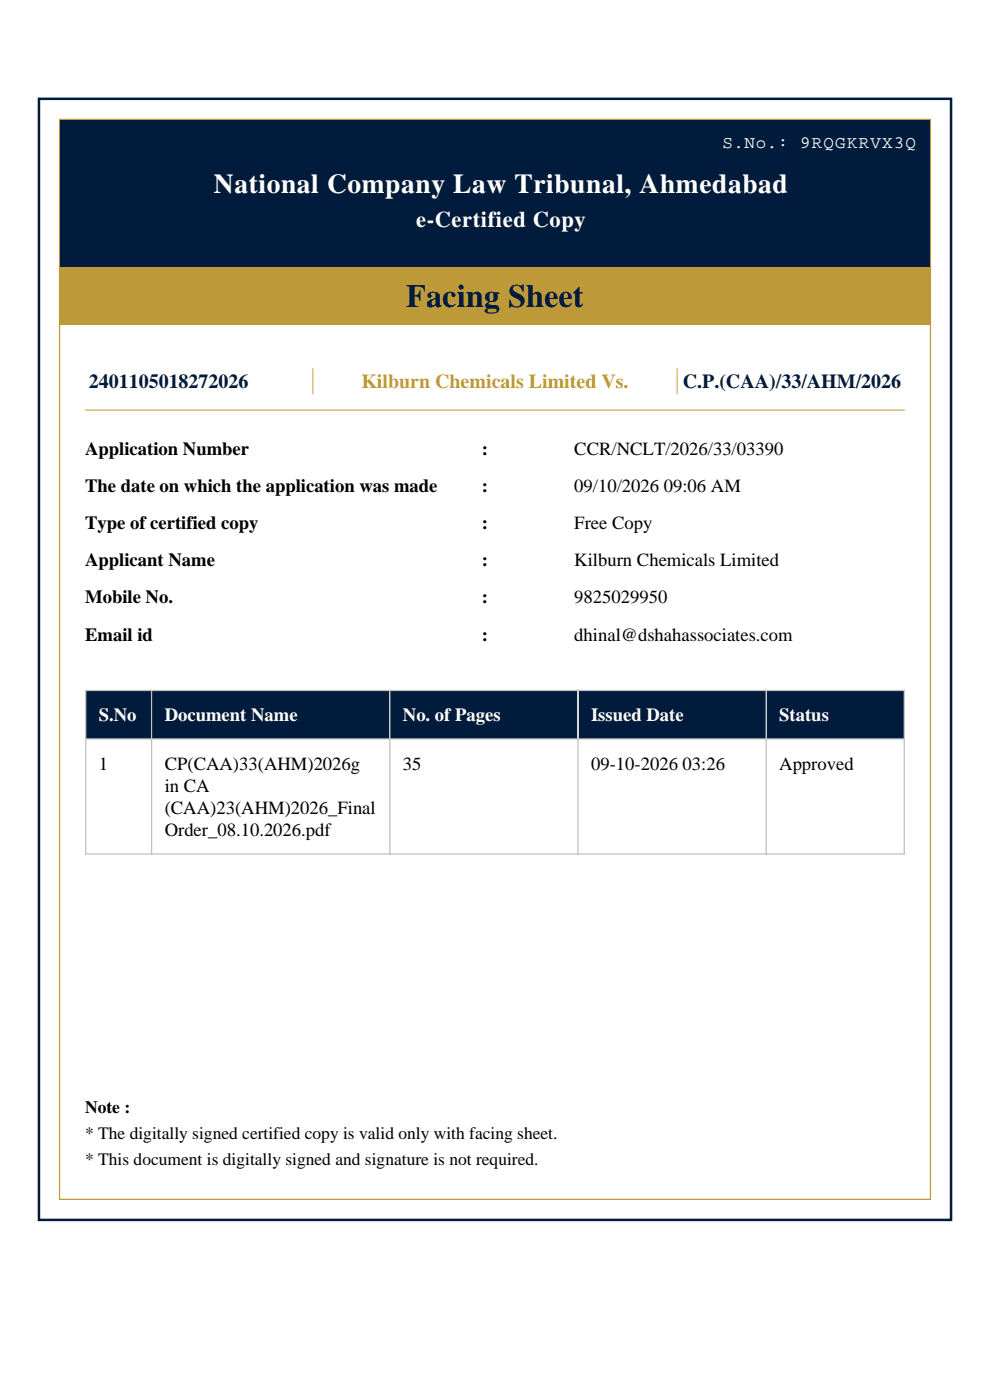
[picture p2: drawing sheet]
<svg xmlns="http://www.w3.org/2000/svg" width="210mm" height="297mm" viewBox="0 0 210 297" stroke-linecap="round" stroke-linejoin="round" font-family="sans-serif">
<defs><g id="words">
<text font-size="6.9" fill="#001b3b" x="86.2" y="65.1">Facing Sheet</text>
<text font-size="5.8" fill="#fff" x="45.4" y="40.9">National Company Law Tribunal, Ahmedabad</text>
<text font-size="4.8" fill="#fff" x="88.3" y="48.2">e-Certified Copy</text>
<g font-size="4.2" fill="#001b3b">
<text x="18.8" y="82.4">2401105018272026</text>
<text x="144.8" y="82.4">C.P.(CAA)/33/AHM/2026</text>
</g>
<text font-size="4.2" fill="#be9937" x="76.7" y="82.4">Kilburn Chemicals Limited Vs.</text>
<g font-size="4">
<text x="18.1" y="96.4">Application Number</text>
<text x="102.2" y="96.4">:</text>
<text x="121.8" y="96.4">CCR/NCLT/2026/33/03390</text>
<text x="18.1" y="104.3">The date on which the application was made</text>
<text x="102.2" y="104.3">:</text>
<text x="121.8" y="104.3">09/10/2026 09:06 AM</text>
<text x="18.1" y="112.2">Type of certified copy</text>
<text x="102.2" y="112.2">:</text>
<text x="121.8" y="112.2">Free Copy</text>
<text x="18.1" y="120.1">Applicant Name</text>
<text x="102.2" y="120.1">:</text>
<text x="121.8" y="120.1">Kilburn Chemicals Limited</text>
<text x="18.1" y="128">Mobile No.</text>
<text x="102.2" y="128">:</text>
<text x="121.8" y="128">9825029950</text>
<text x="18.1" y="135.9">Email id</text>
<text x="102.2" y="135.9">:</text>
<text x="121.8" y="135.9">dhinal@dshahassociates.com</text>
<text x="21" y="163.3">1</text>
<text x="34.9" y="163.3">CP(CAA)33(AHM)2026g</text>
<text x="85.5" y="163.3">35</text>
<text x="125.4" y="163.3">09-10-2026 03:26</text>
<text x="165.3" y="163.3">Approved</text>
<text x="34.9" y="168">in CA</text>
<text x="34.9" y="172.7">(CAA)23(AHM)2026_Final</text>
<text x="34.9" y="177.4">Order_08.10.2026.pdf</text>
</g>
<g font-size="4" fill="#fff">
<text x="21" y="153">S.No</text>
<text x="34.9" y="153">Document Name</text>
<text x="85.5" y="153">No. of Pages</text>
<text x="125.4" y="153">Issued Date</text>
<text x="165.3" y="153">Status</text>
</g>
<text font-size="3.7" fill="#fff" x="153.2" y="31.4">S.No.: 9RQGKRVX3Q</text>
<g font-size="3.7">
<text x="18.1" y="236.2">Note :</text>
<text x="18.1" y="241.6">* The digitally signed certified copy is valid only with facing sheet.</text>
<text x="18.1" y="247.1">* This document is digitally signed and signature is not required.</text>
</g>
</g></defs>
<path d="M8.3 21h193.4v237.8h-193.4z" fill="none" stroke="#001b3b" stroke-width=".53"/>
<path d="M12.6 25.3h184.8v229.1h-184.8z" fill="none" stroke="#be9937" stroke-width=".26"/>
<path d="M12.8 56.4h184.4v12.4h-184.4z" fill="#be9937"/>
<path d="M66.4 78.1v5.6M143.6 78.1v5.6M18.1 87h173.8" fill="none" stroke="#be9937" stroke-width=".26"/>
<path d="M18.3 146.6h13.7v10h-13.7z" fill="#001b3b"/>
<path d="M18.1 146.5h14.2M18.2 146.4v10.5" fill="none" stroke="#c0c0c0" stroke-width=".26"/>
<path d="M32.3 146.6h50.3v10h-50.3z" fill="#001b3b"/>
<path d="M32 146.5h50.8M32.2 146.4v10.5" fill="none" stroke="#c0c0c0" stroke-width=".26"/>
<path d="M82.8 146.6h39.7v10h-39.7z" fill="#001b3b"/>
<path d="M82.6 146.5h40.1M82.7 146.4v10.5" fill="none" stroke="#c0c0c0" stroke-width=".26"/>
<path d="M122.7 146.6h39.7v10h-39.7z" fill="#001b3b"/>
<path d="M122.5 146.5h40.1M122.6 146.4v10.5" fill="none" stroke="#c0c0c0" stroke-width=".26"/>
<path d="M162.6 146.6h29.1v10h-29.1z" fill="#001b3b"/>
<path d="M18.1 156.8h173.8M18.2 156.6v24.7M32.2 156.6v24.7M82.7 156.6v24.7M122.6 156.6v24.7M162.4 146.5h29.5M162.5 146.4v34.9M191.8 146.4v34.9M18.1 181.2h173.8" fill="none" stroke="#c0c0c0" stroke-width=".26"/>
<path d="M12.8 25.5h184.4v30.9h-184.4z" fill="#001b3b"/>
<use href="#words"/>
</svg>
